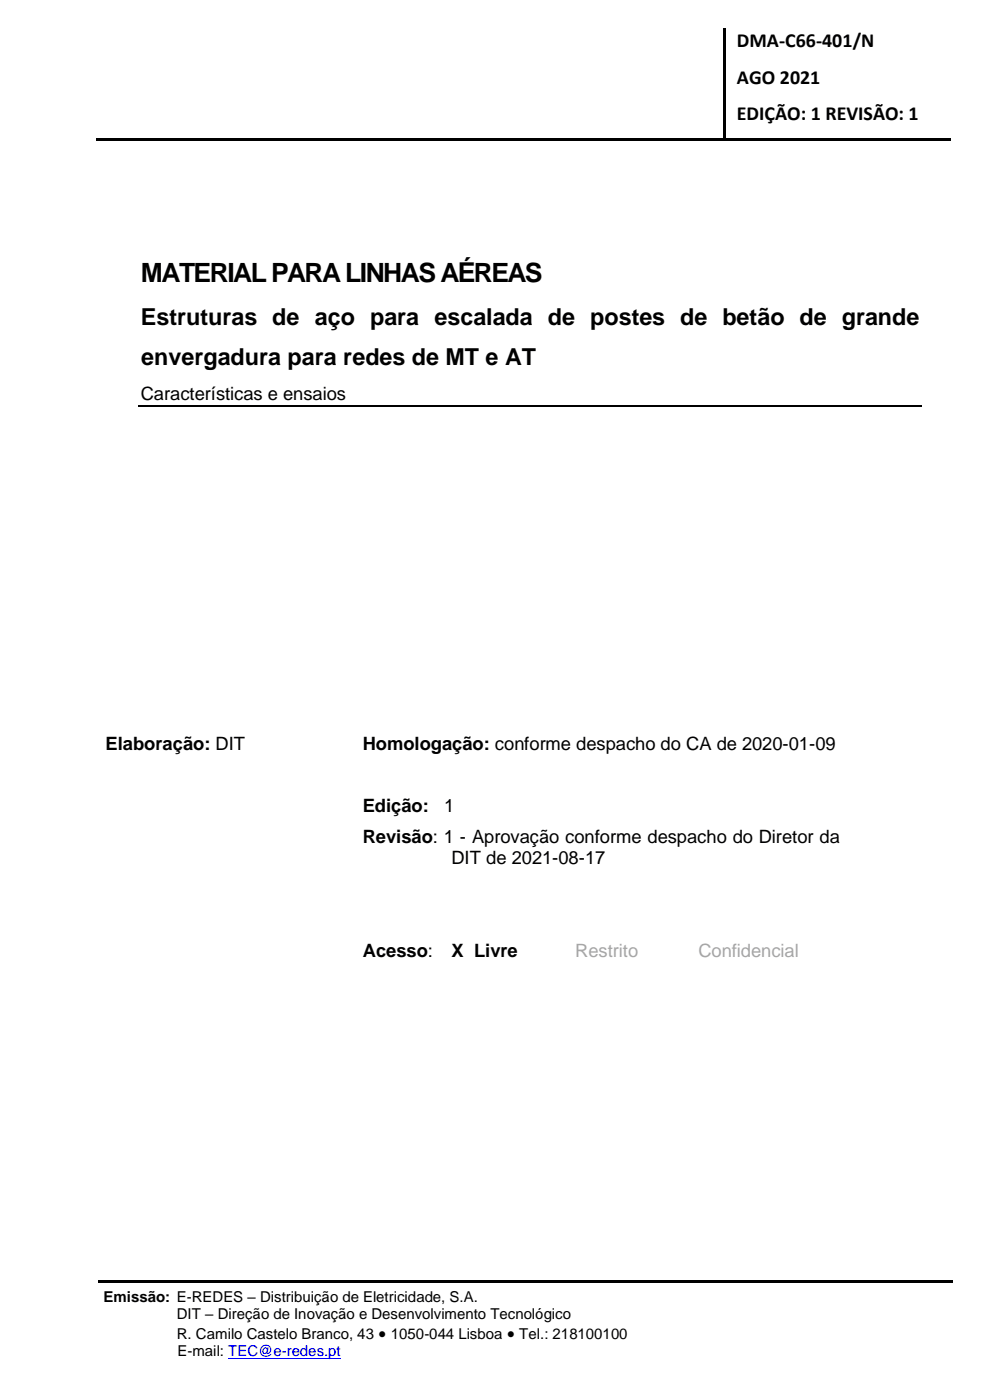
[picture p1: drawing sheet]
<svg xmlns="http://www.w3.org/2000/svg" width="210mm" height="297mm" viewBox="0 0 210 297" stroke-linecap="round" stroke-linejoin="round" font-family="sans-serif">
<defs><g id="words">
<text font-size="5.6" x="29.9" y="59.8">MATERIAL PARA LINHAS AÉREAS</text>
<g font-size="5">
<text x="29.9" y="68.9">Estruturas de aço para escalada de postes de betão de grande</text>
<text x="30" y="77.4">envergadura para redes de MT e AT</text>
</g>
<g font-size="4.2">
<text x="156.3" y="10">DMA-C66-401/N</text>
<text x="156.3" y="17.8">AGO 2021</text>
<text x="156.3" y="25.5">EDIÇÃO: 1 REVISÃO: 1</text>
</g>
<g font-size="3.9">
<text x="29.9" y="84.9">Características e ensaios</text>
<text x="22.4" y="159.1">Elaboração: DIT</text>
<text x="76.9" y="159.1">Homologação: conforme despacho do CA de 2020-01-09</text>
<text x="76.9" y="172.2">Edição:</text>
<text x="94.3" y="172.2">1</text>
<text x="76.9" y="178.8">Revisão: 1 - Aprovação conforme despacho do Diretor da</text>
<text x="95.8" y="183.3">DIT de 2021-08-17</text>
<text x="76.9" y="203">Acesso:</text>
<text x="95.8" y="203">X Livre</text>
</g>
<g font-size="3.9" fill="#a6a6a6">
<text x="122" y="203">Restrito</text>
<text x="148.1" y="203">Confidencial</text>
</g>
<g font-size="3.2">
<text x="22" y="276.1">Emissão: E-REDES – Distribuição de Eletricidade, S.A.</text>
<text x="37.5" y="279.8">DIT – Direção de Inovação e Desenvolvimento Tecnológico</text>
<text x="37.5" y="284">R. Camilo Castelo Branco, 43 • 1050-044 Lisboa • Tel.: 218100100</text>
<text x="37.6" y="287.8">E-mail: TEC@e-redes.pt</text>
</g>
</g></defs>
<g fill="#000">
<path d="M20.5 29.3h50.3v.5h-50.3z" fill-rule="evenodd"/>
<path d="M70.5 29.3h.6v.5h-.6z" fill-rule="evenodd"/>
<path d="M71.1 29.3h82.4v.5h-82.4z" fill-rule="evenodd"/>
<path d="M153.5 6h.5v23.3h-.5z" fill-rule="evenodd"/>
<path d="M153.5 29.3h.5v.5h-.5z" fill-rule="evenodd"/>
<path d="M154 29.3h47.8v.5h-47.8z" fill-rule="evenodd"/>
<path d="M20.7 271.6h181.3v.5h-181.3z" fill-rule="evenodd"/>
</g>
<path d="M48.4 288.2h23.9" fill="none" stroke="#00f" stroke-width=".21"/>
<path d="M29.3 86.2h166.3" fill="none" stroke="#000" stroke-width=".25"/>
<path d="M76.4 155.5h102.3v4.4h-102.3z" fill-rule="evenodd" fill="#fff"/>
<use href="#words"/>
</svg>
